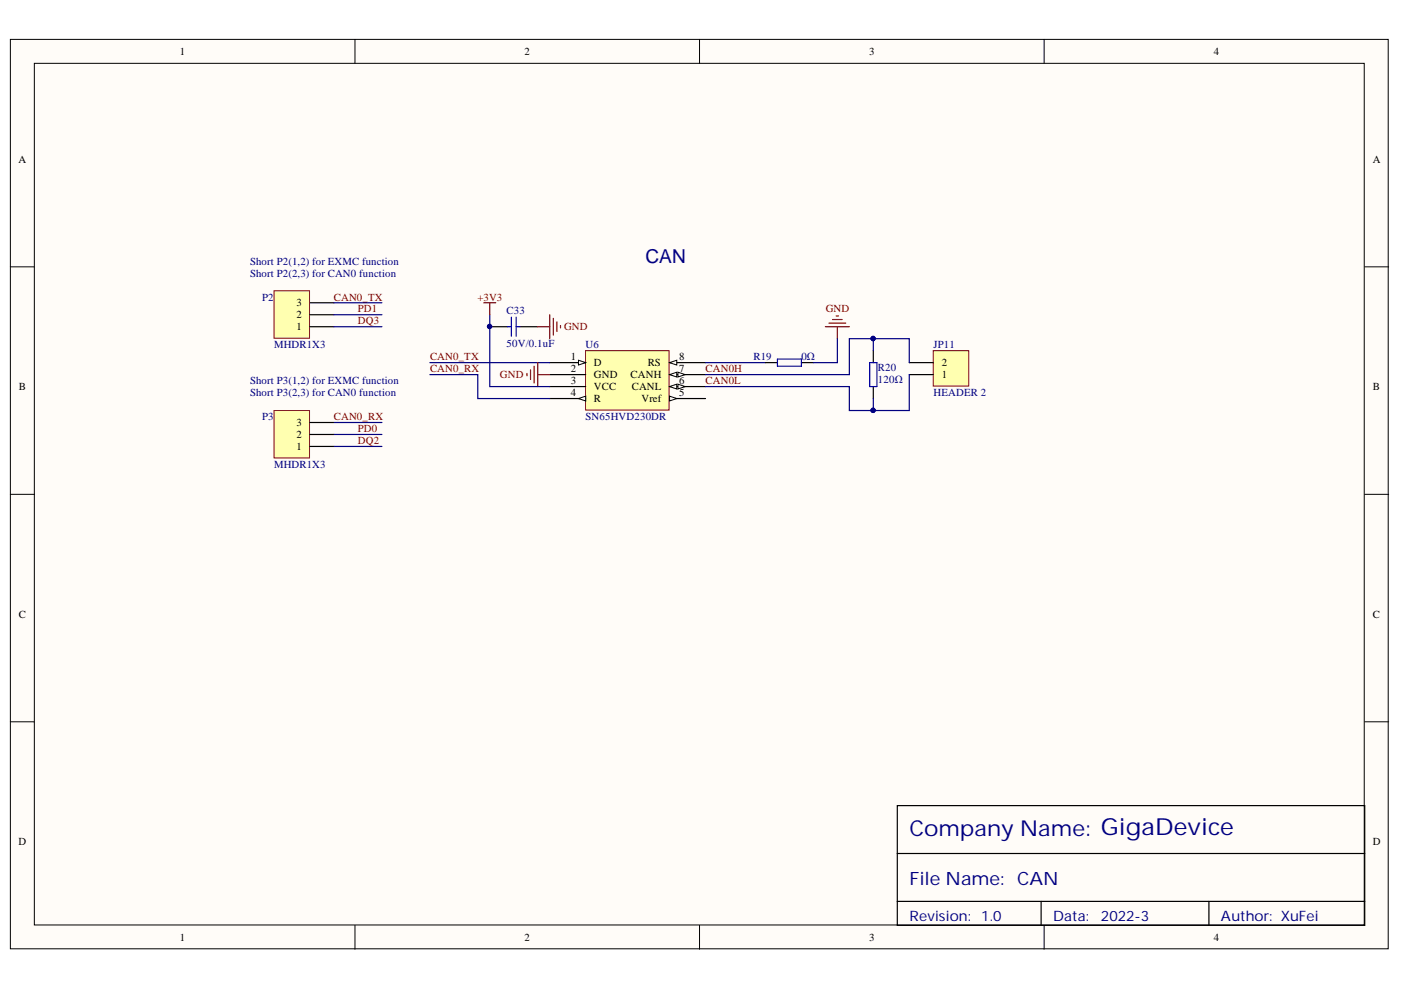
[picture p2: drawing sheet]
<svg xmlns="http://www.w3.org/2000/svg" width="297mm" height="210mm" viewBox="0 0 297 210" stroke-linecap="round" stroke-linejoin="round" font-family="sans-serif">
<defs><g id="words">
<text font-size="4.6" fill="#000080" x="192.8" y="177.2">Company Name: GigaDevice</text>
<text font-size="4.1" fill="#000080" x="136.8" y="55.7">CAN</text>
<text font-size="3.9" fill="#000080" x="192.8" y="187.6">File Name: CAN</text>
<g font-size="3" fill="#000080">
<text x="192.8" y="195.4">Revision:</text>
<text x="208" y="195.4">1.0</text>
<text x="223.3" y="195.4">Data:</text>
<text x="233.4" y="195.4">2022-3</text>
<text x="258.9" y="195.4">Author: XuFei</text>
</g>
<g font-size="2.3">
<text x="38.1" y="11.7">1</text>
<text x="111.2" y="11.7">2</text>
<text x="184.3" y="11.7">3</text>
<text x="257.4" y="11.7">4</text>
<text x="3.9" y="34.5">A</text>
<text x="291.1" y="34.5">A</text>
<text x="62.8" y="65">3</text>
<text x="62.8" y="70.1">1</text>
<text x="62.8" y="67.5">2</text>
<text x="121" y="76.4">1</text>
<text x="125.9" y="77.7">D</text>
<text x="137.3" y="77.7">RS</text>
<text x="144" y="76.4">8</text>
<text x="199.7" y="77.7">2</text>
<text x="4" y="82.7">B</text>
<text x="121" y="78.9">2</text>
<text x="121" y="81.5">3</text>
<text x="121" y="84">4</text>
<text x="125.9" y="80.2">GND</text>
<text x="125.9" y="82.7">VCC</text>
<text x="133.7" y="80.2">CANH</text>
<text x="134" y="82.7">CANL</text>
<text x="144" y="84">5</text>
<text x="144" y="81.5">6</text>
<text x="144" y="78.9">7</text>
<text x="199.7" y="80.2">1</text>
<text x="291.1" y="82.7">B</text>
<text x="125.9" y="85.3">R</text>
<text x="136" y="85.3">Vref</text>
<text x="62.8" y="95.4">1</text>
<text x="62.8" y="92.9">2</text>
<text x="62.8" y="90.3">3</text>
<text x="4" y="131">C</text>
<text x="291.1" y="131">C</text>
<text x="3.9" y="179.2">D</text>
<text x="291.1" y="179.2">D</text>
<text x="38.1" y="199.5">1</text>
<text x="111.2" y="199.5">2</text>
<text x="184.3" y="199.5">3</text>
<text x="257.4" y="199.5">4</text>
</g>
<g font-size="2.3" fill="#000080">
<text x="53" y="56.1">Short P2(1,2) for EXMC function</text>
<text x="53" y="58.6">Short P2(2,3) for CAN0 function</text>
<text x="55.6" y="63.7">P2</text>
<text x="107.4" y="66.5">C33</text>
<text x="58.1" y="73.9">MHDR1X3</text>
<text x="107.4" y="73.6">50V/0.1uF</text>
<text x="124.2" y="73.9">U6</text>
<text x="159.8" y="76.4">R19</text>
<text x="169.9" y="76.4">0Ω</text>
<text x="197.9" y="73.9">JP11</text>
<text x="53" y="81.5">Short P3(1,2) for EXMC function</text>
<text x="53" y="84">Short P3(2,3) for CAN0 function</text>
<text x="186.1" y="78.7">R20</text>
<text x="186.1" y="81.2">120Ω</text>
<text x="197.9" y="84">HEADER 2</text>
<text x="55.6" y="89.1">P3</text>
<text x="124.2" y="89.1">SN65HVD230DR</text>
<text x="58.1" y="99.2">MHDR1X3</text>
</g>
<g font-size="2.3" fill="#800000">
<text x="70.8" y="63.7">CAN0_TX</text>
<text x="101.2" y="63.7">+3V3</text>
<text x="75.9" y="66.2">PD1</text>
<text x="75.9" y="68.8">DQ3</text>
<text x="119.6" y="70.1">GND</text>
<text x="175.1" y="66.2">GND</text>
<text x="91.2" y="76.4">CAN0_TX</text>
<text x="91.2" y="78.9">CAN0_RX</text>
<text x="106" y="80.2">GND</text>
<text x="149.6" y="78.9">CAN0H</text>
<text x="149.6" y="81.5">CAN0L</text>
<text x="70.8" y="89.1">CAN0_RX</text>
<text x="75.9" y="91.6">PD0</text>
<text x="75.9" y="94.1">DQ2</text>
</g>
</g></defs>
<g fill="#fffcf8" stroke="#000" stroke-width=".21">
<path d="M2.2 8.4h292.1v192.8h-292.1z"/>
<path d="M7.3 13.4h281.9v182.7h-281.9z"/>
</g>
<path d="M75.3 8.4v5M148.3 8.4v5M221.4 8.4v5M2.2 56.6h5.1M289.3 56.6h5.1M2.2 104.8h5.1M289.3 104.8h5.1M2.2 153h5.1M289.3 153h5.1M75.3 196.2v5.1M148.3 196.2v5.1M221.4 196.2v5.1" fill="none" stroke="#000" stroke-width=".21"/>
<path d="M190.2 170.8h99.1v25.4h-99.1zM190.2 181h99.1M190.2 191.1h99.1M220.7 191.1v5.1M256.3 191.1v5.1" fill="none" stroke="#000" stroke-width=".25"/>
<path d="M124.1 74.3h17.8v12.6h-17.8z" fill="#ffffb0" stroke="#800000" stroke-width=".21"/>
<path d="M116.5 76.9h7.7" fill="none" stroke="#000" stroke-width=".25"/>
<path d="M122.6 76.4l1.6 .5-1.6 .5z" fill="#fffcf8"/>
<path d="M122.6 76.4l1.6 .5-1.6 .5z" fill="none" stroke="#000" stroke-width=".21"/>
<path d="M116.5 79.4h7.7M116.5 82h7.7M116.5 84.5h7.7" fill="none" stroke="#000" stroke-width=".25"/>
<path d="M122.6 84.5l1.6-.5v1z" fill="#fffcf8"/>
<path d="M122.6 84.5l1.6-.5v1z" fill="none" stroke="#000" stroke-width=".21"/>
<path d="M142 84.5h7.6" fill="none" stroke="#000" stroke-width=".25"/>
<path d="M142 84l1.5 .5-1.5 .5z" fill="#fffcf8"/>
<path d="M142 84l1.5 .5-1.5 .5z" fill="none" stroke="#000" stroke-width=".21"/>
<path d="M142 82h7.6" fill="none" stroke="#000" stroke-width=".25"/>
<path d="M142 82l1.5-.5v1z" fill="#fffcf8"/>
<path d="M142 82l1.5-.5v1z" fill="none" stroke="#000" stroke-width=".21"/>
<path d="M143.7 81.5l1.6 .5-1.6 .5z" fill="#fffcf8"/>
<path d="M143.7 81.5l1.6 .5-1.6 .5z" fill="none" stroke="#000" stroke-width=".21"/>
<path d="M142 79.4h7.6" fill="none" stroke="#000" stroke-width=".25"/>
<path d="M142 79.4l1.5-.5v1z" fill="#fffcf8"/>
<path d="M142 79.4l1.5-.5v1z" fill="none" stroke="#000" stroke-width=".21"/>
<path d="M143.7 78.9l1.6 .5-1.6 .5z" fill="#fffcf8"/>
<path d="M143.7 78.9l1.6 .5-1.6 .5z" fill="none" stroke="#000" stroke-width=".21"/>
<path d="M142 76.9h7.6" fill="none" stroke="#000" stroke-width=".25"/>
<path d="M142 76.9l1.5-.5v1z" fill="#fffcf8"/>
<path d="M142 76.9l1.5-.5v1z" fill="none" stroke="#000" stroke-width=".21"/>
<path d="M149.6 76.9h12.7M177.5 71.8v5.1h-5M185.2 74.3v-2.5h-5.1v7.6h-30.5M149.6 82h30.5v5h5.1v-2.5" fill="none" stroke="#000080" stroke-width=".25"/>
<path d="M162.3 76.9h2.5M169.9 76.9h2.6M185.2 74.3v2.6M185.2 82v2.5" fill="none" stroke="#000" stroke-width=".25"/>
<path d="M164.8 76.1h5.1v1.5h-5.1zM184.4 76.9h1.5v5.1h-1.5z" fill="none" stroke="#00f" stroke-width=".25"/>
<path d="M175 69.3h5.1M175.8 68.5h3.5M176.5 67.7h2.1M177.3 67h.5M177.5 69.3v2.5" fill="none" stroke="#800000" stroke-width=".25"/>
<g fill="#000080" stroke="#000080" stroke-width=".21">
<circle cx="185.1" cy="71.8" r=".46"/>
<circle cx="185.1" cy="87" r=".46"/>
</g>
<path d="M197.9 74.3h7.5v7.6h-7.5z" fill="#ffffb0" stroke="#800000" stroke-width=".21"/>
<path d="M103.8 69.3h3.9M110.2 69.3h3.8M192.8 79.4h5.1M192.8 76.9h5.1" fill="none" stroke="#000" stroke-width=".25"/>
<path d="M91.1 79.4h10.2v5.1h15.2M91.1 76.9h25.4M103.8 66.7v15.3h12.7M185.2 71.8h7.6v5.1M192.8 79.4v7.6h-7.6" fill="none" stroke="#000080" stroke-width=".25"/>
<g fill="#000080" stroke="#000080" stroke-width=".21">
<circle cx="185.1" cy="71.8" r=".46"/>
<circle cx="185.1" cy="87" r=".46"/>
<circle cx="103.8" cy="69.2" r=".46"/>
</g>
<path d="M102.6 64.2h2.5M103.8 64.2v2.5M111.7 79.2v.5M112.5 78.4v2M113.2 77.6v3.6M114 76.9v5.1M114 79.4h2.5M114 69.3h2.5M116.5 66.7v5.1M117.3 67.5v3.5M118.1 68.3v2M118.8 69v.5" fill="none" stroke="#800000" stroke-width=".25"/>
<path d="M107.7 69.3h.7M108.4 67.2v4.1M109.4 69.3h.8M109.4 67.2v4.1" fill="none" stroke="#00f" stroke-width=".25"/>
<path d="M58.1 61.7h7.5v10h-7.5z" fill="#ffffb0" stroke="#800000" stroke-width=".21"/>
<path d="M65.7 69.3h5.1M65.7 66.7h5.1M65.7 64.2h5.1" fill="none" stroke="#000" stroke-width=".25"/>
<path d="M58.1 87h7.5v10.1h-7.5z" fill="#ffffb0" stroke="#800000" stroke-width=".21"/>
<path d="M65.7 94.7h5.1M65.7 92.1h5.1M65.7 89.6h5.1" fill="none" stroke="#000" stroke-width=".25"/>
<path d="M70.8 66.7h10.2M70.8 69.3h10.2M70.8 64.2h10.2M70.8 89.6h10.2M70.8 92.1h10.2M70.8 94.7h10.2" fill="none" stroke="#000080" stroke-width=".25"/>
<use href="#words"/>
</svg>
